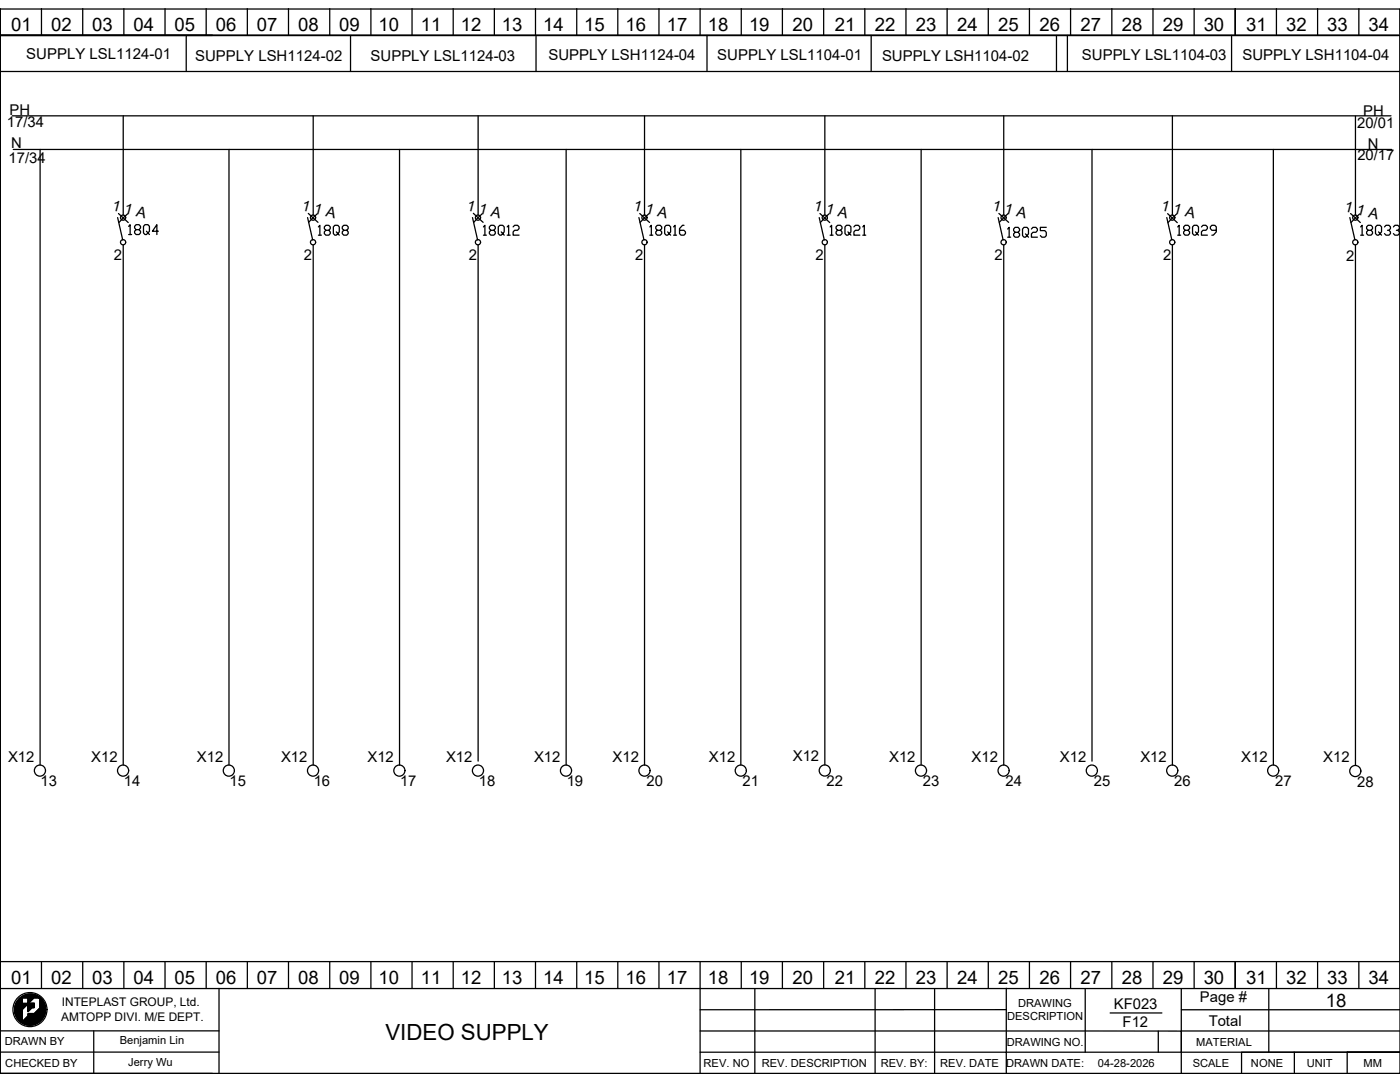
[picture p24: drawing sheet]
<svg xmlns="http://www.w3.org/2000/svg" width="279mm" height="216mm" viewBox="0 0 279 216" stroke-linecap="round" stroke-linejoin="round" font-family="sans-serif">
<defs><g id="words">
<text font-size="4.4" x="76.9" y="207.5">VIDEO SUPPLY</text>
<g font-size="3.7">
<text x="2.2" y="6.2">01</text>
<text x="10.2" y="6.2">02</text>
<text x="18.4" y="6.2">03</text>
<text x="26.6" y="6.2">04</text>
<text x="34.8" y="6.2">05</text>
<text x="43.1" y="6.2">06</text>
<text x="51.3" y="6.2">07</text>
<text x="59.5" y="6.2">08</text>
<text x="67.7" y="6.2">09</text>
<text x="75.5" y="6.2">10</text>
<text x="84" y="6.2">11</text>
<text x="92" y="6.2">12</text>
<text x="100.2" y="6.2">13</text>
<text x="108.4" y="6.2">14</text>
<text x="116.6" y="6.2">15</text>
<text x="124.8" y="6.2">16</text>
<text x="133.1" y="6.2">17</text>
<text x="141.3" y="6.2">18</text>
<text x="149.5" y="6.2">19</text>
<text x="158.1" y="6.2">20</text>
<text x="166.6" y="6.2">21</text>
<text x="174.6" y="6.2">22</text>
<text x="182.8" y="6.2">23</text>
<text x="191" y="6.2">24</text>
<text x="199.2" y="6.2">25</text>
<text x="207.4" y="6.2">26</text>
<text x="215.6" y="6.2">27</text>
<text x="223.9" y="6.2">28</text>
<text x="232.1" y="6.2">29</text>
<text x="240.2" y="6.2">30</text>
<text x="248.7" y="6.2">31</text>
<text x="256.7" y="6.2">32</text>
<text x="264.9" y="6.2">33</text>
<text x="273.1" y="6.2">34</text>
<text x="2.2" y="196.4">01</text>
<text x="10.2" y="196.4">02</text>
<text x="18.4" y="196.4">03</text>
<text x="26.6" y="196.4">04</text>
<text x="34.8" y="196.4">05</text>
<text x="43.1" y="196.4">06</text>
<text x="51.3" y="196.4">07</text>
<text x="59.5" y="196.4">08</text>
<text x="67.7" y="196.4">09</text>
<text x="75.5" y="196.4">10</text>
<text x="84" y="196.4">11</text>
<text x="92" y="196.4">12</text>
<text x="100.2" y="196.4">13</text>
<text x="108.4" y="196.4">14</text>
<text x="116.6" y="196.4">15</text>
<text x="124.8" y="196.4">16</text>
<text x="133.1" y="196.4">17</text>
<text x="141.3" y="196.4">18</text>
<text x="149.5" y="196.4">19</text>
<text x="158.1" y="196.4">20</text>
<text x="166.6" y="196.4">21</text>
<text x="174.6" y="196.4">22</text>
<text x="182.8" y="196.4">23</text>
<text x="191" y="196.4">24</text>
<text x="199.2" y="196.4">25</text>
<text x="207.4" y="196.4">26</text>
<text x="215.6" y="196.4">27</text>
<text x="223.9" y="196.4">28</text>
<text x="232.1" y="196.4">29</text>
<text x="240.2" y="196.4">30</text>
<text x="248.7" y="196.4">31</text>
<text x="256.7" y="196.4">32</text>
<text x="264.9" y="196.4">33</text>
<text x="273.1" y="196.4">34</text>
<text x="264.6" y="201">18</text>
</g>
<g font-size="3">
<text x="5.2" y="11.7">SUPPLY LSL1124-01</text>
<text x="143.2" y="11.9">SUPPLY LSL1104-01</text>
<text x="247.9" y="11.9">SUPPLY LSH1104-04</text>
<text x="38.9" y="12.2">SUPPLY LSH1124-02</text>
<text x="74" y="12.2">SUPPLY LSL1124-03</text>
<text x="109.5" y="12">SUPPLY LSH1124-04</text>
<text x="176" y="12.2">SUPPLY LSH1104-02</text>
<text x="215.9" y="12.1">SUPPLY LSL1104-03</text>
<text x="1.9" y="22.9">PH</text>
<text x="272.1" y="23.1">PH</text>
<text x="1.4" y="25.4">17/34</text>
<text x="2.2" y="29.6">N</text>
<text x="270.8" y="25.5">20/01</text>
<text x="273" y="29.8">N</text>
<text x="1.7" y="32.6">17/34</text>
<text x="270.9" y="32">20/17</text>
<text x="22.2" y="42" transform="rotate(14 22.2 42)">1 1 A</text>
<text x="60.1" y="42" transform="rotate(14 60.1 42)">1 1 A</text>
<text x="93" y="42" transform="rotate(14 93 42)">1 1 A</text>
<text x="126.3" y="42" transform="rotate(14 126.3 42)">1 1 A</text>
<text x="162.3" y="41.9" transform="rotate(14 162.3 41.9)">1 1 A</text>
<text x="198" y="42" transform="rotate(14 198 42)">1 1 A</text>
<text x="231.6" y="42" transform="rotate(14 231.6 42)">1 1 A</text>
<text x="268.2" y="42" transform="rotate(14 268.2 42)">1 1 A</text>
<text x="22.7" y="51.9">2</text>
<text x="60.6" y="51.9">2</text>
<text x="93.5" y="51.9">2</text>
<text x="126.8" y="51.9">2</text>
<text x="162.8" y="51.9">2</text>
<text x="198.5" y="51.9">2</text>
<text x="232.1" y="51.9">2</text>
<text x="268.6" y="52">2</text>
<text x="1.6" y="152">X12</text>
<text x="18.2" y="152">X12</text>
<text x="39.3" y="152">X12</text>
<text x="56.1" y="152">X12</text>
<text x="73.3" y="152">X12</text>
<text x="89" y="152">X12</text>
<text x="106.6" y="152">X12</text>
<text x="122.3" y="152">X12</text>
<text x="141.5" y="152">X12</text>
<text x="158.2" y="151.9">X12</text>
<text x="177.4" y="152">X12</text>
<text x="193.9" y="152">X12</text>
<text x="211.5" y="152">X12</text>
<text x="227.6" y="152">X12</text>
<text x="247.7" y="152">X12</text>
<text x="264.1" y="152">X12</text>
<text x="8.1" y="156.9">13</text>
<text x="24.7" y="156.9">14</text>
<text x="45.8" y="156.9">15</text>
<text x="62.6" y="156.9">16</text>
<text x="79.8" y="156.9">17</text>
<text x="95.5" y="156.9">18</text>
<text x="113.1" y="156.9">19</text>
<text x="129" y="156.9">20</text>
<text x="148.2" y="156.9">21</text>
<text x="165" y="156.9">22</text>
<text x="184.2" y="156.9">23</text>
<text x="200.7" y="156.9">24</text>
<text x="218.3" y="156.9">25</text>
<text x="234.3" y="156.9">26</text>
<text x="254.5" y="156.9">27</text>
<text x="270.9" y="157">28</text>
<text x="222.3" y="201.4">KF023</text>
<text x="239.5" y="199.9">Page #</text>
<text x="224" y="204.9">F12</text>
<text x="241.2" y="204.7">Total</text>
</g>
<g font-size="2.4">
<text x="12.2" y="203.7">AMTOPP DIVI. M/E DEPT.</text>
<text x="12.3" y="200.7">INTEPLAST GROUP, Ltd.</text>
</g>
<g font-size="2.2">
<text x="201" y="203.6">DESCRIPTION</text>
<text x="203.2" y="201">DRAWING</text>
<text x=".9" y="208.6">DRAWN BY</text>
<text x="23.9" y="208.4">Benjamin Lin</text>
<text x="200.9" y="208.6">DRAWING NO.</text>
<text x="238.7" y="208.6">MATERIAL</text>
<text x="1.1" y="212.9">CHECKED BY</text>
<text x="25.6" y="212.7">Jerry Wu</text>
<text x="140.4" y="212.9">REV. NO</text>
<text x="152" y="212.9">REV. DESCRIPTION</text>
<text x="175.8" y="212.9">REV. BY:</text>
<text x="187.6" y="212.9">REV. DATE DRAWN DATE:</text>
<text x="219.1" y="212.9">04-28-2026</text>
<text x="238" y="212.9">SCALE</text>
<text x="249.7" y="212.9">NONE</text>
<text x="260.8" y="212.9">UNIT</text>
<text x="272.1" y="212.9">MM</text>
</g>
</g></defs>
<g fill="none" stroke="#000" stroke-width=".25">
<path d="M.1 1.8h279.3v212.4h-279.3zM.1 7v-5.2v190.2v-4.3M.1 14.3h279.3M8.3 1.7v5.4M16.5 1.7v5.4M24.7 1.7v5.4M32.9 1.7v5.4M37.2 7.1v7.2M41.1 1.7v5.4M42.4 7.1h-42.3h279.3M49.4 1.7v5.4M57.6 1.7v5.4"/>
<path d="M65.8 1.7v5.4M70 7.2v7.1M74 1.7v5.4M82.2 1.7v5.4M90.4 1.7v5.4M98.7 1.7v5.4M106.9 1.7v5.4M107 7.2v7.1M115.1 1.7v5.4M123.3 1.7v5.4M131.5 1.7v5.4M139.7 1.7v5.4"/>
<path d="M141.1 7.1v7.2M147.9 1.7v5.4M156.1 1.7v5.4M164.4 1.7v5.4M172.6 1.7v5.4M173.9 7.1v7.2M180.8 1.7v5.4M189 1.7v5.4M197.2 1.7v5.4M205.4 1.7v5.4M210.8 7.1v7.2M213 7.1v7.2"/>
<path d="M213.7 1.7v5.4M221.9 1.7v5.4M230.1 1.7v5.4M238.3 1.7v5.4M245.8 7.1v7.2M246.5 7.1v-5.4v5.4M254.7 1.7v5.4M263 1.7v5.4M271.2 1.7v5.4M279.4 1.8v195.5h-279.3v-5.3M2.5 23.1h275.1M2.6 29.8h275.1"/>
<path d="M8 29.8v122.9M24.6 23.1v19.8M45.7 29.8v122.9M62.5 23.1v19.8M79.7 29.8v122.9M95.4 23.1v19.8M113 29.8v122.9M128.6 23.1v19.8M147.8 29.8v122.9M164.6 23.1v19.8M183.8 29.8v122.9M200.3 23.1v19.8"/>
<path d="M217.9 29.8v122.1M234 23.1v19.8M254.1 29.8v122.9M270.5 23.2v19.7M23.5 43.4l1 4.5M23.6 42.6l2 1.8M24.6 48.9v103.8M25.4 42.7l-1.7 1.7M25.7 45.2l.3-.4v2M25.7 46.8h.6M27.2 45.8l-.3-.3v-.3l.3-.4h.5l.3 .4v.3l-.3 .3h-.5l-.3 .3v.4l.3 .3h.5l.3-.3v-.4l-.3-.3M29.2 46.1l.3 .4-.3 .3h-.3l-.3-.3v-1.3l.3-.4h.6l.3 .4v.9l-.3 .4 .3 .3"/>
<path d="M31.6 46.1h-1.2l.9-1.3v2M61.4 43.4l1 4.5M61.5 42.6l2 1.8M62.5 48.9v103.8M63.3 42.7l-1.7 1.7M63.5 45.3l.3-.3v1.9M63.5 46.9h.6M65 46l-.3-.4v-.3l.3-.3h.6l.3 .3v.3l-.3 .4h-.6l-.3 .3v.3l.3 .3h.6l.3-.3v-.3l-.3-.3M67.1 46.3l.3 .3-.3 .3h-.3l-.3-.3v-1.3l.3-.3h.6l.3 .3v1l-.3 .3 .3 .3M68.6 46l-.3-.4v-.3l.3-.3h.6l.3 .3v.3l-.3 .4h-.6l-.3 .3v.3l.3 .3h.6l.3-.3v-.3l-.3-.3M94.3 43.4l1 4.5M94.5 42.6l1.9 1.8"/>
<path d="M95.4 48.9v103M96.2 42.7l-1.6 1.7M96.5 45.3l.3-.3v1.9M96.5 46.9h.6M98 46l-.3-.4v-.3l.3-.3h.6l.2 .3v.3l-.2 .4h-.6l-.3 .3v.3l.3 .3h.6l.2-.3v-.3l-.2-.3M100 46.3l.3 .3-.3 .3h-.3l-.3-.3v-1.3l.3-.3h.6l.3 .3v1l-.3 .3 .3 .3M101.2 45.3l.3-.3v1.9M101.2 46.9h.6M102.4 45.3l.3-.3h.6l.3 .3v.3l-.3 .4h-.6l-.3 .3v.6h1.2M127.5 43.4l1 4.5M127.7 42.6l1.9 1.8M128.6 48.9v103.8"/>
<path d="M129.5 42.7l-1.8 1.7M129.7 45.3l.3-.3v1.9M129.7 46.9h.6M131.2 46l-.3-.4v-.3l.3-.3h.6l.3 .3v.3l-.3 .4h-.6l-.3 .3v.3l.3 .3h.6l.3-.3v-.3l-.3-.3M133.2 46.3l.3 .3-.3 .3h-.3l-.2-.3v-1.3l.2-.3h.6l.3 .3v1l-.3 .3 .3 .3M134.4 45.3l.3-.3v1.9M134.4 46.9h.6M136.5 45h-.3l-.6 .6v1l.3 .3h.6l.3-.3v-.3l-.3-.3h-.9M163.5 43.4l1 4.5M163.6 42.6l2 1.8M164.6 48.9v103.7M165.4 42.7l-1.7 1.7"/>
<path d="M165.7 45.3l.3-.3v1.9M165.7 46.9h.6M167.2 46l-.3-.4v-.3l.3-.3h.5l.3 .3v.3l-.3 .4h-.5l-.3 .3v.3l.3 .3h.5l.3-.3v-.3l-.3-.3M169.2 46.3l.3 .3-.3 .3h-.3l-.3-.3v-1.3l.3-.3h.6l.3 .3v1l-.3 .3 .3 .3M170.4 45.3l.3-.3h.6l.3 .3v.3l-.3 .4h-.6l-.3 .3v.6h1.2M172.2 45.3l.3-.3v1.9M172.2 46.9h.6M199.2 43.4l1 4.5M199.3 42.6l2 1.8M200.3 48.9v103.8M201.1 45.7l.3-.3v1.9M201.1 47.3h.6"/>
<path d="M201.1 42.7l-1.7 1.7M202.6 46.4l-.3-.4v-.3l.3-.3h.6l.3 .3v.3l-.3 .4h-.6l-.3 .3v.3l.3 .3h.6l.3-.3v-.3l-.3-.3M204.7 46.7l.3 .3-.3 .3h-.3l-.3-.3v-1.3l.3-.3h.6l.3 .3v1l-.3 .3 .3 .3M205.8 45.7l.3-.3h.6l.3 .3v.3l-.3 .4h-.6l-.3 .3v.6h1.2M208.8 45.4h-1.2v.6h.9l.3 .4v.6l-.3 .3h-.6l-.3-.3M232.9 43.4l1 4.5M233 42.6l2 1.8M234 48.9v103.8M234.8 42.7l-1.7 1.7M235 45.3l.3-.3v1.9M235 46.9h.6M236.5 46l-.3-.4v-.3l.3-.3h.6l.3 .3v.3l-.3 .4h-.6l-.3 .3v.3l.3 .3h.6l.3-.3v-.3l-.3-.3"/>
<path d="M238.6 46.3l.3 .3-.3 .3h-.3l-.3-.3v-1.3l.3-.3h.6l.3 .3v1l-.3 .3 .3 .3M239.8 45.3l.3-.3h.6l.3 .3v.3l-.3 .4h-.6l-.3 .3v.6h1.2M242.7 46h-.8l-.3-.4v-.3l.3-.3h.5l.3 .3v1l-.6 .6h-.2M269.4 43.4l1 4.5M269.5 42.6l2 1.8M270.5 48.9v103.8M271.3 42.7l-1.7 1.7M271.5 45.3l.3-.3v1.9M271.5 46.9h.6M273 46l-.3-.4v-.3l.3-.3h.6l.3 .3v.3l-.3 .4h-.6l-.3 .3v.3l.3 .3h.6l.3-.3v-.3l-.3-.3M275.1 46.3l.3 .3-.3 .3h-.3l-.3-.3v-1.3l.3-.3h.6l.3 .3v1l-.3 .3 .3 .3M276.3 45.3l.3-.3h.6l.3 .3v.3l-.3 .4h-.3"/>
<path d="M277.2 46l.3 .3v.3l-.3 .3h-.6l-.3-.3M278.1 45.3l.3-.3h.6l.3 .3v.3l-.3 .4h-.3M279 46l.3 .3v.3l-.3 .3h-.6l-.3-.3M.1 192v5.2M.1 191.9h279.3M4.3 198.9l-.9 .8M4.3 198.9h1.3v1.3h-1.3zM4.4 199.2l-1.4 1.4M4.4 199.2l-1.4 1.5M4.4 199.3l-1.4 1.5M4.4 199.4l-1.5 1.5M4.4 199.5l-1.5 1.5"/>
<path d="M4.4 199.5l-1.5 1.6M4.4 199.6l-1.5 1.5M4.4 199.7l-1.5 1.5M4.4 199.7l-1.5 1.6M4.4 199.8l-1.5 1.6M4.4 199.9l-1.5 1.5M4.4 199.9l-1.5 1.6M4.5 198.8l-1.2 1.1M4.7 198.6l-1.5 1.6M4.9 198.6l-1.8 1.7M5.1 198.5l-2.1 2M5.2 198.5l-.7 .6"/>
<path d="M5.3 198.4l-.7 .7M5.4 198.4l-.8 .7M5.4 198.4l-.7 .7M5.5 198.4l-.7 .7M5.6 198.4l-.8 .7M5.6 199.5l1.1-1.1-1.1 1.1M5.7 198.4l-.8 .7M5.8 198.4l-.8 .7M5.8 198.4l-.7 .7M5.9 198.4l-.8 .7M6 198.3l-.8 .8M6 198.3l-.7 .8"/>
<path d="M6.1 198.4l-.8 .7M6.2 198.4l-.8 .7M6.2 198.4l-.7 .7M6.3 198.4l-.8 .7M6.4 198.4l-.8 .7M6.4 198.4l-.8 .8M6.5 198.4l-.9 .8M6.5 198.4l-.9 .9M6.6 198.4l-1 1M6.8 198.4l-1.2 1.2M6.8 198.5l-1.2 1.2M6.9 198.5l-1.3 1.2"/>
<path d="M6.9 198.5l-1.3 1.3M7 198.5l-1.4 1.4M7.1 198.5l-1.5 1.5M7.1 198.5l-1.5 1.6M7.2 198.6l-1.6 1.6M7.2 198.6l-4 4.1 4.1-4.1M7.3 198.6l-.5 .5M7.4 198.6l-.5 .5M7.4 198.7l-.4 .4M7.5 198.7l-.5 .4M7.5 198.7l-.4 .4M7.6 198.8l-.4 .3"/>
<path d="M7.6 198.8l-.3 .3M7.6 199.1l.2-.2-.1 .2M7.7 198.8l-.3 .3M7.7 198.9l-.2 .2M7.8 198.9l-.3 .2M7.9 199l-.2 .2M7.9 199l-.1 .2M8 199.8l.4-.4-.4 .5M8 199l-.2 .2 .2-.1M8 199.1l-.1 .2M8.1 199.1l-.2 .2M8.1 199.3l-.2-.3-1-.1-2.6 2.6v2.5l1.3-1.3v-.4h1.3l1.2-1.3v-1.7"/>
<path d="M8.1 199.2l-.2 .1M8.1 199.2l-.2 .2M8.2 199.2l-.2 .3M8.2 199.3l-.2 .2M8.3 199.3l-.3 .3M8.3 191.9v5.3M8.3 199.3l-.3 .4M8.3 199.4l-.3 .3M8.4 199.5l-.4 .4M8.4 199.5l-.4 .5M8.5 199.6l-.5 .5M8.6 199.7l-.6 .6"/>
<path d="M8.6 199.7l-.6 .7M8.7 199.8l-.7 .8M8.7 199.9l-.7 .7M8.7 199.9l-.7 .8M8.7 200l-.7 .8M16.5 191.9v5.3M24.7 191.9v5.3M32.9 191.9v5.3M41.1 191.9v5.3M43.7 197.2v17M49.4 191.9v5.3M57.6 191.9v5.3"/>
<path d="M65.8 191.9v5.3M74 191.9v5.3M82.2 191.9v5.3M90.4 191.9v5.3M98.7 191.9v5.3M106.9 191.9v5.3M115.1 191.9v5.3M123.3 191.9v5.3M131.5 191.9v5.3M139.7 191.9v22.3M147.9 191.9v5.3M150.6 197.3v16.9"/>
<path d="M156.1 191.9v5.3M164.4 191.9v5.3M172.6 191.9v5.3M174.6 197.3v16.9M180.8 191.9v5.3M186.5 197.3v16.9M189 191.9v5.3M197.2 191.9v5.3M200.8 197.2v12.8h78.6h-10.5v4.2M205.4 191.9v5.3M213.7 191.9v5.3M216.6 197.3v12.7"/>
<path d="M221.9 191.9v5.3M230.1 191.9v5.3M235.8 197.3v16.9M238.3 191.9v5.3M246.5 197.2v-5.3v5.3M253.2 197.3v12.7M254.7 191.9v5.3M263 191.9v5.3M271.2 191.9v5.3M.1 209.9h43.6M.1 205.7h43.6M.1 214.2h42.3"/>
<path d="M4.4 201.5l-1.2 1.3M4.4 201.8l-1.1 1.2M4.4 201.9l-1.1 1.2M4.4 202.1l-1 1M4.4 202.1l-1 1.1M4.4 202.4l-.9 .9M4.4 202.5l-.8 .9M4.4 202.7l-.8 .8M4.4 202.8l-.7 .8 .7-.8M4.4 202.9l-.7 .7M4.4 203l-.6 .6 .6-.6M4.4 203.2l-.5 .6"/>
<path d="M4.4 203.3l-.4 .5M4.4 200l-1.5 1.6M4.4 200.1l-1.5 1.6M4.4 200.2l-1.5 1.6M4.4 201.6l-1.2 1.2M4.4 201.7l-1.2 1.2M4.4 201.7l-1.1 1.2M4.4 202l-1 1.1M4.4 202.2l-1 1M4.4 202.3l-.9 1M4.4 202.6l-.8 .9M4.4 203.1l-.5 .6"/>
<path d="M4.4 203.2l-.5 .5M4.4 203.4l-.4 .4M4.4 203.5l-.4 .4M4.4 203.5l-.3 .4M4.4 203.6l-.3 .3M4.4 203.6l-.3 .4M4.4 203.7l-.2 .3M4.4 203.8l-.2 .2M4.5 200.3l-1.6 1.6M4.6 200.3l-1.7 1.6M4.6 200.3l-1.7 1.7M4.7 200.3l-1.8 1.8"/>
<path d="M4.8 200.3l-1.8 1.8M4.8 200.3l-1.8 1.9M4.9 200.3l-1.9 1.9M5 200.3l-2 2M5.1 200.3l-2.1 2M5.1 200.3l-2.1 2.1M5.2 200.3l-2.2 2.1M5.3 200.3l-2.2 2.2M5.3 200.3l-2.2 2.2 2.3-2.2M5.5 200.3l-2.4 2.3M5.6 200.2h1.3v.8h-.5l-.8 .9zM5.7 202.2l-.1 .1"/>
<path d="M5.7 200.2l-.1 .1M5.7 202.2l-.1 .2M5.8 200.2l-.2 .2M5.8 202.2l-.2 .2M5.9 202.2l-.3 .3M5.9 200.2l-.3 .3 .2-.2M5.9 200.2l-.3 .4M6 202.2l-.4 .4M6 200.2l-.4 .4 .3-.3M6.1 200.2l-.5 .5M6.1 202.2l-1.8 1.8M6.2 200.2l-.6 .6"/>
<path d="M6.2 202.2l-1.9 1.9M6.2 200.2l-.6 .7M6.3 200.2l-.7 .7M6.4 202.2l-2 1.9M6.4 200.2l-.8 .8 .8-.7M6.4 202.2l-1.9 2M6.5 202.2l-2 2M6.5 200.2l-.9 .9 .9-.8M6.6 200.2l-1 1.1M6.6 202.2l-2 2M6.7 200.2l-1.1 1.1M6.7 202.2l-2 2.1"/>
<path d="M6.8 202.2l-2.1 2.1M6.8 200.2l-1.2 1.2M6.8 200.6l-1.2 1.1M6.8 200.7l-.4 .4M6.8 200.8l-.3 .3M6.8 201l-.1 .1M6.8 201v.1M6.9 200.2l-1.3 1.2 1.2-1.1M6.9 200.3l-1.3 1.2M6.9 200.3l-1.3 1.3 1.2-1.2M6.9 200.4l-1.3 1.3 1.2-1.2M6.9 200.5l-1.3 1.3"/>
<path d="M6.9 200.6l-1.3 1.2M6.9 200.6l-.4 .4M6.9 200.7l-.4 .3M6.9 200.8l-.3 .3M6.9 200.9l-.3 .2M6.9 200.9l-.1 .1M6.9 201h-.1M8 200.2l.5-.6-.5 .6M8 200.4l.6-.7-.6 .8M8.7 203.1l-1.1 1M8.8 200l-.8 .8M8.8 202.9l-1.3 1.3"/>
<path d="M8.8 200.1l-.8 .8M8.8 200.1l-.8 .9M8.8 202.8l-1.5 1.5M8.8 200.2l-.8 .8M8.9 200.2l-4.1 4.1M8.9 200.3l-4.1 4M8.9 202.7l-1.7 1.6M8.9 200.3l-4 4.1M8.9 200.4l-3.9 4M8.9 202.5l-1.8 1.9M9 200.4l-4 4M9 200.5l-3.9 3.9"/>
<path d="M9 200.6l-3.9 3.8M9 200.6l-3.8 3.8 3.8-3.7M9 202.4l-2.1 2M9 202.2l-2.2 2.3M9 200.7l-3.7 3.8M9 200.8l-3.7 3.7M9 202.2l-2.3 2.3M9.1 200.8l-3.7 3.7M9.1 202.1l-2.5 2.4M9.1 200.9l-3.7 3.6M9.1 201l-3.6 3.5M9.1 201l-3.5 3.5"/>
<path d="M9.1 202l-2.6 2.5M9.1 201.1l-3.5 3.5M9.1 201.1l-3.4 3.5M9.1 201.2l-3.4 3.4M9.1 201.7l-2.8 2.9M9.1 201.8l-2.7 2.8M9.1 201.9l-2.6 2.6M9.1 201.3l-3.3 3.3M9.1 201.3l-3.2 3.3M9.1 201.4l-3.2 3.2M9.1 201.5l-3.1 3.1M9.1 201.5l-3 3.1"/>
<path d="M9.1 201.6l-3 3M9.1 201.7l-2.9 2.9M18.7 205.7v8.5M139.7 205.7h96.1v4.3M139.7 210h61.1v4.2M200.8 201.5h-61.1M221.6 202.1h10.3M231.2 205.7v4.3M235.8 201.5h43.6M235.8 205.7h43.6M258.3 210h-10.5v4.2M268.9 210h-10.6v4.2"/>
<circle cx="24.6" cy="48.3" r=".52"/>
<circle cx="24.6" cy="43.4" r=".52"/>
<circle cx="62.5" cy="48.3" r=".52"/>
<circle cx="62.5" cy="43.4" r=".52"/>
<circle cx="95.4" cy="43.4" r=".52"/>
<circle cx="95.4" cy="48.3" r=".52"/>
<circle cx="128.6" cy="48.3" r=".52"/>
<circle cx="128.6" cy="43.4" r=".52"/>
<circle cx="164.6" cy="48.3" r=".52"/>
<circle cx="164.6" cy="43.4" r=".52"/>
<circle cx="200.3" cy="43.4" r=".52"/>
<circle cx="200.3" cy="48.3" r=".52"/>
<circle cx="233.9" cy="43.4" r=".52"/>
<circle cx="233.9" cy="48.3" r=".52"/>
<circle cx="270.5" cy="48.3" r=".52"/>
<circle cx="270.5" cy="43.4" r=".52"/>
<circle cx="8" cy="153.8" r="1.11"/>
<circle cx="24.6" cy="153.8" r="1.11"/>
<circle cx="45.7" cy="153.8" r="1.11"/>
<circle cx="62.5" cy="153.8" r="1.11"/>
<circle cx="79.7" cy="153.8" r="1.11"/>
<circle cx="95.4" cy="153.8" r="1.11"/>
<circle cx="113" cy="153.8" r="1.11"/>
<circle cx="128.6" cy="153.8" r="1.11"/>
<circle cx="147.8" cy="153.8" r="1.11"/>
<circle cx="164.6" cy="153.7" r="1.11"/>
<circle cx="183.8" cy="153.8" r="1.11"/>
<circle cx="200.3" cy="153.8" r="1.11"/>
<circle cx="217.9" cy="153.8" r="1.11"/>
<circle cx="233.9" cy="153.8" r="1.11"/>
<circle cx="254.1" cy="153.8" r="1.11"/>
<circle cx="270.5" cy="153.8" r="1.11"/>
<circle cx="6" cy="201.5" r="3.4"/>
</g>
<use href="#words"/>
</svg>
